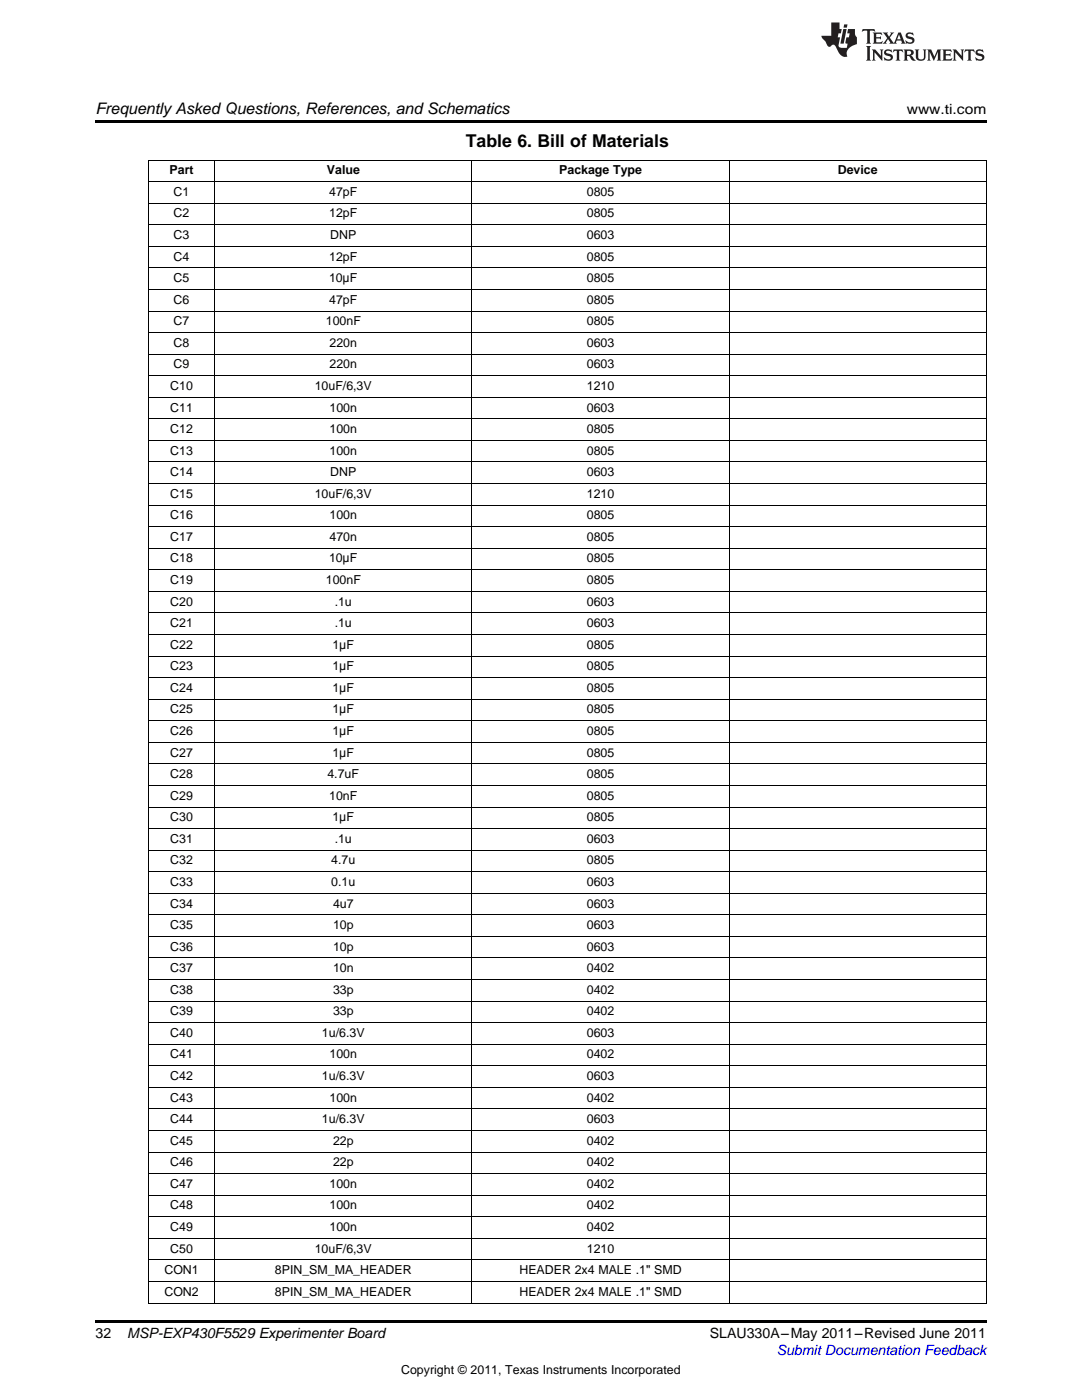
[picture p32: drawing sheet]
<svg xmlns="http://www.w3.org/2000/svg" width="216mm" height="279mm" viewBox="0 0 216 279" stroke-linecap="round" stroke-linejoin="round" font-family="sans-serif">
<defs><g id="words">
<text font-size="3.5" x="93" y="29.3">Table 6. Bill of Materials</text>
<text font-size="3.2" x="19" y="22.7">Frequently Asked Questions, References, and Schematics</text>
<g font-size="2.8">
<text x="180.9" y="22.7">www.ti.com</text>
<text x="19" y="267">32</text>
<text x="25.4" y="267.1">MSP-EXP430F5529 Experimenter Board</text>
<text x="141.6" y="267.1">SLAU330A–May 2011–Revised June 2011</text>
</g>
<text font-size="2.8" fill="#00f" x="155" y="270.4">Submit Documentation Feedback</text>
<g font-size="2.5">
<text x="33.8" y="34.8">Part</text>
<text x="65.2" y="34.8">Value</text>
<text x="111.6" y="34.8">Package Type</text>
<text x="167.2" y="34.8">Device</text>
<text x="34.6" y="39.1">C1</text>
<text x="65.7" y="39.1">47pF</text>
<text x="117.1" y="39.1">0805</text>
<text x="34.6" y="43.4">C2</text>
<text x="34.6" y="47.7">C3</text>
<text x="65.7" y="43.4">12pF</text>
<text x="65.9" y="47.7">DNP</text>
<text x="117.1" y="43.4">0805</text>
<text x="117.1" y="47.7">0603</text>
<text x="34.6" y="52">C4</text>
<text x="65.7" y="52">12pF</text>
<text x="117.1" y="52">0805</text>
<text x="34.6" y="56.3">C5</text>
<text x="65.7" y="56.3">10µF</text>
<text x="117.1" y="56.3">0805</text>
<text x="34.6" y="60.6">C6</text>
<text x="34.6" y="64.9">C7</text>
<text x="65" y="64.9">100nF</text>
<text x="65.7" y="60.6">47pF</text>
<text x="117.1" y="60.6">0805</text>
<text x="117.1" y="64.9">0805</text>
<text x="34.6" y="69.2">C8</text>
<text x="65.8" y="69.2">220n</text>
<text x="117.1" y="69.2">0603</text>
<text x="34" y="77.8">C10</text>
<text x="34.6" y="73.5">C9</text>
<text x="62.8" y="77.8">10uF/6,3V</text>
<text x="65.8" y="73.5">220n</text>
<text x="117.1" y="73.5">0603</text>
<text x="117.1" y="77.8">1210</text>
<text x="34" y="82.1">C11</text>
<text x="65.8" y="82.1">100n</text>
<text x="117.1" y="82.1">0603</text>
<text x="34" y="86.4">C12</text>
<text x="65.8" y="86.4">100n</text>
<text x="117.1" y="86.4">0805</text>
<text x="34" y="90.7">C13</text>
<text x="34" y="95">C14</text>
<text x="65.8" y="90.7">100n</text>
<text x="65.9" y="95">DNP</text>
<text x="117.1" y="90.7">0805</text>
<text x="117.1" y="95">0603</text>
<text x="34" y="99.3">C15</text>
<text x="62.8" y="99.3">10uF/6,3V</text>
<text x="117.1" y="99.3">1210</text>
<text x="34" y="103.6">C16</text>
<text x="34" y="107.9">C17</text>
<text x="65.8" y="103.6">100n</text>
<text x="65.8" y="107.9">470n</text>
<text x="117.1" y="103.6">0805</text>
<text x="117.1" y="107.9">0805</text>
<text x="34" y="112.3">C18</text>
<text x="65.7" y="112.3">10µF</text>
<text x="117.1" y="112.3">0805</text>
<text x="34" y="116.6">C19</text>
<text x="65" y="116.6">100nF</text>
<text x="117.1" y="116.6">0805</text>
<text x="34" y="120.9">C20</text>
<text x="34" y="125.2">C21</text>
<text x="66.8" y="120.9">.1u</text>
<text x="66.8" y="125.2">.1u</text>
<text x="117.1" y="120.9">0603</text>
<text x="117.1" y="125.2">0603</text>
<text x="34" y="129.5">C22</text>
<text x="66.4" y="129.5">1µF</text>
<text x="117.1" y="129.5">0805</text>
<text x="34" y="133.8">C23</text>
<text x="66.4" y="133.8">1µF</text>
<text x="117.1" y="133.8">0805</text>
<text x="34" y="138.1">C24</text>
<text x="34" y="142.4">C25</text>
<text x="66.4" y="138.1">1µF</text>
<text x="66.4" y="142.4">1µF</text>
<text x="117.1" y="138.1">0805</text>
<text x="117.1" y="142.4">0805</text>
<text x="34" y="146.7">C26</text>
<text x="66.4" y="146.7">1µF</text>
<text x="117.1" y="146.7">0805</text>
<text x="34" y="151">C27</text>
<text x="34" y="155.3">C28</text>
<text x="65.3" y="155.3">4.7uF</text>
<text x="66.4" y="151">1µF</text>
<text x="117.1" y="151">0805</text>
<text x="117.1" y="155.3">0805</text>
<text x="34" y="159.6">C29</text>
<text x="65.7" y="159.6">10nF</text>
<text x="117.1" y="159.6">0805</text>
<text x="34" y="163.9">C30</text>
<text x="66.4" y="163.9">1µF</text>
<text x="117.1" y="163.9">0805</text>
<text x="34" y="168.2">C31</text>
<text x="34" y="172.5">C32</text>
<text x="66.1" y="172.5">4.7u</text>
<text x="66.8" y="168.2">.1u</text>
<text x="117.1" y="168.2">0603</text>
<text x="117.1" y="172.5">0805</text>
<text x="34" y="176.8">C33</text>
<text x="66.1" y="176.8">0.1u</text>
<text x="117.1" y="176.8">0603</text>
<text x="34" y="181.1">C34</text>
<text x="34" y="185.4">C35</text>
<text x="66.5" y="181.1">4u7</text>
<text x="66.5" y="185.4">10p</text>
<text x="117.1" y="181.1">0603</text>
<text x="117.1" y="185.4">0603</text>
<text x="34" y="189.7">C36</text>
<text x="66.5" y="189.7">10p</text>
<text x="117.1" y="189.7">0603</text>
<text x="34" y="194">C37</text>
<text x="66.5" y="194">10n</text>
<text x="117.1" y="194">0402</text>
<text x="34" y="198.3">C38</text>
<text x="34" y="202.6">C39</text>
<text x="66.5" y="198.3">33p</text>
<text x="66.5" y="202.6">33p</text>
<text x="117.1" y="198.3">0402</text>
<text x="117.1" y="202.6">0402</text>
<text x="34" y="206.9">C40</text>
<text x="64.2" y="206.9">1u/6.3V</text>
<text x="117.1" y="206.9">0603</text>
<text x="34" y="211.2">C41</text>
<text x="34" y="215.5">C42</text>
<text x="64.2" y="215.5">1u/6.3V</text>
<text x="65.8" y="211.2">100n</text>
<text x="117.1" y="211.2">0402</text>
<text x="117.1" y="215.5">0603</text>
<text x="34" y="219.9">C43</text>
<text x="65.8" y="219.9">100n</text>
<text x="117.1" y="219.9">0402</text>
<text x="34" y="224.2">C44</text>
<text x="64.2" y="224.2">1u/6.3V</text>
<text x="117.1" y="224.2">0603</text>
<text x="34" y="228.5">C45</text>
<text x="34" y="232.8">C46</text>
<text x="66.5" y="228.5">22p</text>
<text x="66.5" y="232.8">22p</text>
<text x="117.1" y="228.5">0402</text>
<text x="117.1" y="232.8">0402</text>
<text x="34" y="237.1">C47</text>
<text x="65.8" y="237.1">100n</text>
<text x="117.1" y="237.1">0402</text>
<text x="34" y="241.4">C48</text>
<text x="34" y="245.7">C49</text>
<text x="65.8" y="241.4">100n</text>
<text x="65.8" y="245.7">100n</text>
<text x="117.1" y="241.4">0402</text>
<text x="117.1" y="245.7">0402</text>
<text x="34" y="250">C50</text>
<text x="62.8" y="250">10uF/6,3V</text>
<text x="117.1" y="250">1210</text>
<text x="32.8" y="254.3">CON1</text>
<text x="54.9" y="254.3">8PIN_SM_MA_HEADER</text>
<text x="103.6" y="254.3">HEADER 2x4 MALE .1&quot; SMD</text>
<text x="32.8" y="258.6">CON2</text>
<text x="54.9" y="258.6">8PIN_SM_MA_HEADER</text>
<text x="103.6" y="258.6">HEADER 2x4 MALE .1&quot; SMD</text>
<text x="80" y="274.2">Copyright © 2011, Texas Instruments Incorporated</text>
</g>
</g></defs>
<g fill="#231f20">
<path d="M172.1 5.8l-.1 .6 .5-.3h.5v.2v2.1l-.2 .3h1l-.2-.3v-2.1v-.2h.6l.4 .3-.1-.6zM174.1 6.5l.3 .4v1.5l-.3 .3h1.9l.1-.5a1.04 1.04 0 0 1-1.3 .1v-.6h.6l.4 .2v-.7l-.4 .2h-.6l.1-.6h.7l.4 .2-.1-.5zM176.1 6.5l.9 1.1-.9 1.1h.8l-.1-.2 .4-.7 .4 .7-.2 .2h1.6l-.2-.2 .1-.4h.9l.2 .4-.2 .2h.9l-.2-.3-.8-1.9h-.5l-.9 2.1-.7-1.1 .8-1h-.8l.1 .3-.3 .5-.4-.6 .2-.2zM179.4 6.9l.3 .9h-.7zM180.9 6.6a.63 .63 0 0 0-.2 .7 .63 .63 0 0 0 .6 .4l.6 .2 .1 .2a.75 .75 0 0 1-.7 .4 .75 .75 0 0 1-.6-.5l.1 .7 .2-.1a1.11 1.11 0 0 0 1.5-.5 1.13 1.13 0 0 0-1.3-.9l-.1-.3a1.04 1.04 0 0 1 1.2 .2l-.1-.6-.2 .1-.5-.1zM172.8 9.2l.3 .3v2.2l-.3 .4h1l-.2-.4v-2.2l.2-.3zM174 9.9l.2 .3v1.5l-.2 .4h.7l-.2-.4v-1.3l1.6 1.7v-1.9l.2-.3h-.7l.2 .3v.9l-1.2-1.2zM176.6 10a.62 .62 0 0 0-.2 .7 .62 .62 0 0 0 .6 .4l.6 .2 .1 .2a.76 .76 0 0 1-.7 .4 .76 .76 0 0 1-.6-.5l.1 .7 .1-.1a1.11 1.11 0 0 0 1.6-.6 1.13 1.13 0 0 0-1.3-.8l-.1-.3a1.04 1.04 0 0 1 1.2 .1l-.1-.5-.2 .1-.5-.2zM178.3 9.9l-.1 .6a.61 .61 0 0 1 .7-.3v1.5l-.2 .4h1l-.3-.4v-1.5a.63 .63 0 0 1 .8 .3l-.1-.6zM180.3 9.9l.2 .3v1.5l-.2 .4h.9l-.2-.2v-.7l.6 .2a.76 .76 0 0 0 1.1 .6l-1-.9a.58 .58 0 0 0 .6-.6 .58 .58 0 0 0-.5-.6zM181 10.2l.1-.1a.45 .45 0 0 1 .6 .1 .45 .45 0 0 1 .1 .5l-.8 .2zM182.5 9.9l.2 .2a2.17 2.17 0 0 0 .4 1.9 .99 .99 0 0 0 1.6-.7v-1.1l.2-.3h-.8l.2 .2a1.92 1.92 0 0 1-.2 1.7 .6 .6 0 0 1-.9-.5v-1.1l.2-.3zM185 9.9l.2 .3v1.5l-.2 .4h.7l-.2-.4v-1.4l.8 1.8 .8-1.8v1.4l-.2 .4h1l-.3-.4v-1.5l.3-.3h-.8l-.7 1.4-.6-1.4zM188 9.9l.2 .3v1.5l-.2 .4h1.8l.2-.6a1.04 1.04 0 0 1-1.3 .2v-.6h.6l.4 .1v-.6l-.4 .2h-.6l.1-.6h.7l.4 .2-.1-.5zM190.1 9.9l.2 .3v1.5l-.2 .4h.7l-.2-.4v-1.3l1.6 1.7v-1.9l.2-.3h-.7l.2 .3v.9l-1.1-1.2zM192.6 9.9l-.1 .6a.61 .61 0 0 1 .7-.3v1.5l-.2 .4h.9l-.2-.4v-1.5a.63 .63 0 0 1 .8 .3l-.2-.6zM194.9 10a.62 .62 0 0 0-.2 .7 .62 .62 0 0 0 .6 .4l.5 .2 .2 .2a.76 .76 0 0 1-.7 .4 .76 .76 0 0 1-.7-.5l.2 .7 .1-.1a1.11 1.11 0 0 0 1.5-.6 1.13 1.13 0 0 0-1.2-.8l-.1-.3a1.04 1.04 0 0 1 1.2 .1l-.2-.5-.2 .1-.5-.2z"/>
<path d="M165.9 4.5v2.6h-2l.1 .4 .8 .9a.91 .91 0 0 0 .9 .9 .56 .56 0 0 1 .5-.4 .56 .56 0 0 1 .5 .3l.4 .8a1.53 1.53 0 0 0 2 1.3 1.54 1.54 0 0 1 1-2.1l.9-.4-.1-1.4a1.52 1.52 0 0 1-.3-1.6h-1.4l-.2 .9h.5l-.1 .8h-.5l-.2 .9v.2l.4 .1-.1 .9a1.93 1.93 0 0 1-1.7-.3l.3-1.8h-.4l.1-.8h.5l.2-.9h-.5v-1.3zM168.3 5.8l-.6 2.9h.7l.5-2.9zM168.4 4.9l-.1 .6h.7l.1-.6z"/>
</g>
<path d="M19 24h177.8v.6h-177.8zM19 263.5h177.8v.6h-177.8z" fill="#000"/>
<g fill="none" stroke="#000" stroke-width=".2">
<path d="M29.6 36.2h167.2M29.6 31.9h167.2M29.7 32v228.1M42.8 32v228.1M94.1 32v228.1M145.5 32v228.1M196.8 32v228.1M29.6 57.8h167.2M29.6 53.5h167.2M29.6 49.2h167.2M29.6 44.9h167.2M29.6 40.6h167.2"/>
<path d="M29.6 79.3h167.2M29.6 75h167.2M29.6 70.7h167.2M29.6 66.4h167.2M29.6 62.1h167.2M29.6 96.5h167.2M29.6 92.2h167.2M29.6 87.9h167.2M29.6 83.6h167.2M29.6 118h167.2M29.6 113.7h167.2M29.6 109.4h167.2"/>
<path d="M29.6 105.1h167.2M29.6 100.8h167.2M29.6 139.5h167.2M29.6 135.2h167.2M29.6 130.9h167.2M29.6 126.6h167.2M29.6 122.3h167.2M29.6 156.8h167.2M29.6 152.5h167.2M29.6 148.1h167.2M29.6 143.8h167.2M29.6 178.3h167.2"/>
<path d="M29.6 174h167.2M29.6 169.7h167.2M29.6 165.4h167.2M29.6 161.1h167.2M29.6 199.8h167.2M29.6 195.5h167.2M29.6 191.2h167.2M29.6 186.9h167.2M29.6 182.6h167.2M29.6 217h167.2M29.6 212.7h167.2M29.6 208.4h167.2"/>
<path d="M29.6 204.1h167.2M29.6 238.5h167.2M29.6 234.2h167.2M29.6 229.9h167.2M29.6 225.6h167.2M29.6 221.3h167.2M29.6 255.7h167.2M29.6 251.4h167.2M29.6 247.1h167.2M29.6 242.8h167.2M29.6 260.1h167.2"/>
</g>
<use href="#words"/>
</svg>
